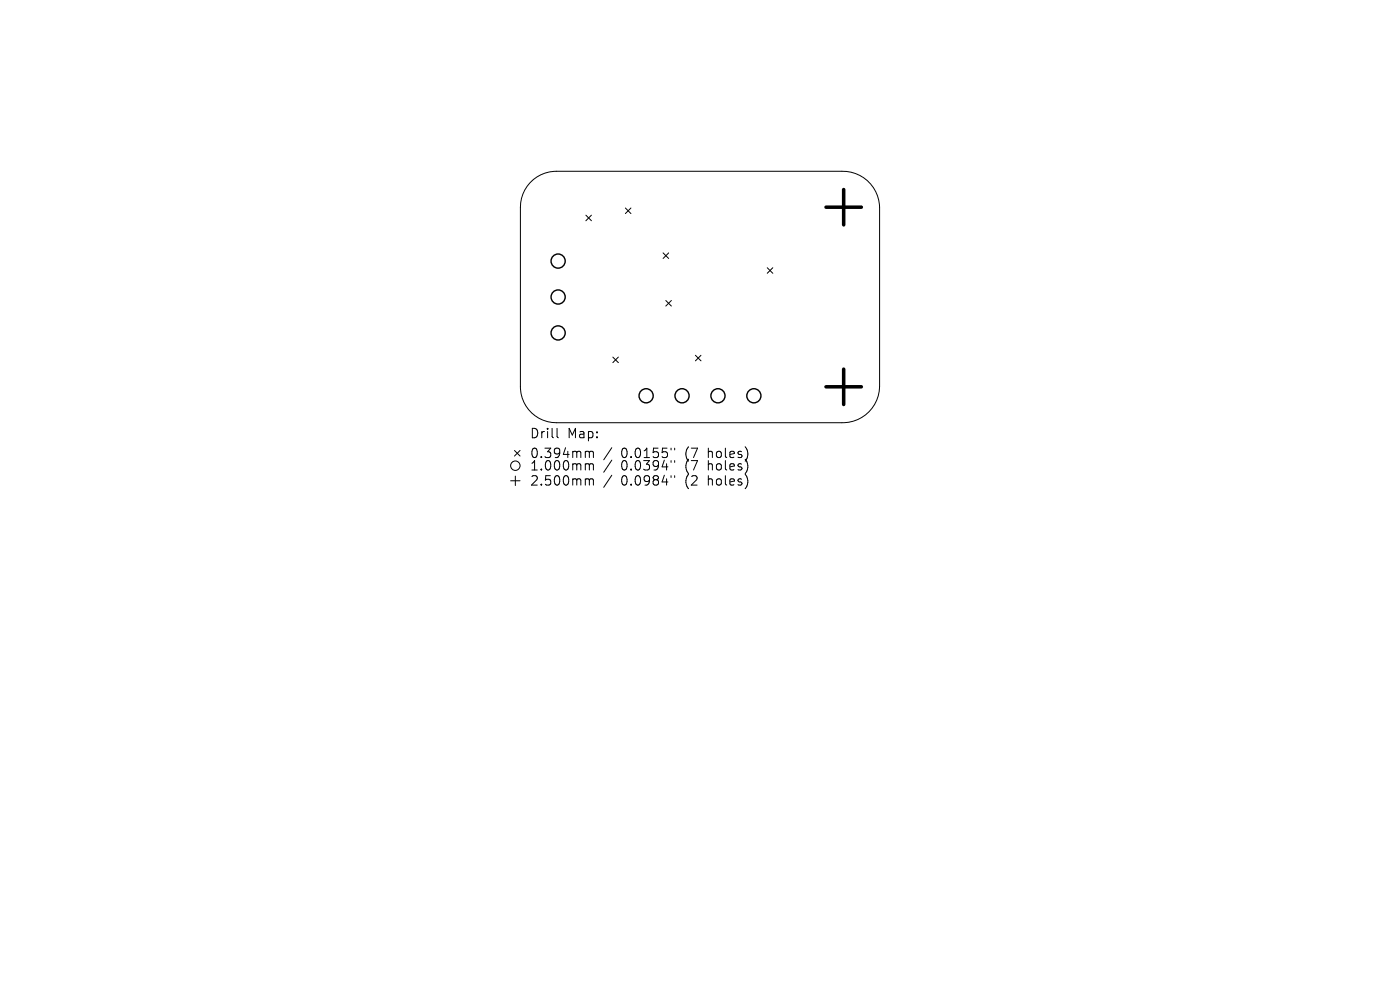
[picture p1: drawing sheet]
<svg xmlns="http://www.w3.org/2000/svg" width="297mm" height="210mm" viewBox="0 0 297 210" stroke-linecap="round" stroke-linejoin="round" font-family="sans-serif">
<defs><g id="words">
<g font-size="2.8">
<text x="112.3" y="93.2">Drill</text>
<text x="120.3" y="93.2">Map:</text>
<text x="112.3" y="97.4">0.394mm</text>
<text x="112.3" y="100.1">1.000mm</text>
<text x="131.8" y="97.4">0.0155&quot;</text>
<text x="131.8" y="100.1">0.0394&quot;</text>
<text x="145.5" y="97.4">(7</text>
<text x="145.5" y="100.1">(7</text>
<text x="150.5" y="97.4">holes)</text>
<text x="150.5" y="100.1">holes)</text>
<text x="112.3" y="103.3">2.500mm</text>
<text x="131.8" y="103.3">0.0984&quot;</text>
<text x="145.5" y="103.3">(2</text>
<text x="150.5" y="103.3">holes)</text>
</g>
</g></defs>
<g fill="none" stroke="#000" stroke-width=".21">
<path d="M112.5 38.7a7.6 7.6 0 0 1 5.5-2.4h60.6a7.8 7.8 0 0 1 8 7.7v38.1a7.8 7.8 0 0 1-8 7.6h-60.6a7.6 7.6 0 0 1-7.6-7.6v-38.1a7.6 7.6 0 0 1 2.1-5.3zM124.3 45.6l1.2 1.2M125.5 45.6l-1.2 1.2M132.7 44.1l1.2 1.2M133.9 44.1l-1.2 1.2M140.7 53.6l1.2 1.2M141.9 53.6l-1.2 1.2M162.8 56.8l1.2 1.2M164 56.8l-1.2 1.2M130 75.7l1.2 1.2M131.2 75.7l-1.2 1.2M141.2 63.7l1.2 1.2"/>
<path d="M142.4 63.7l-1.2 1.2M147.5 75.4l1.2 1.1M148.7 75.4l-1.2 1.1M109.1 95.6l1.2 1.1M110.3 95.6l-1.2 1.1M118.2 90.9v1.7l.3 .3M124.5 95.7l.4 .1 .1 .2M124.5 98.4h.2l.3 .3M125 96l.3-.3 .5 .1 .1 1.3M125 96v1.1M125 98.7v1M125 98.7l.3-.3 .5 .1 .1 1.2"/>
<path d="M129.8 95l-1.7 2.5M129.8 97.6l-1.7 2.6M142.4 95.1v.3M142.4 97.7v.4M143.1 95.1v.3M143.1 97.7v.4M108.3 102h2M109.3 101v2M124.5 101.6h.2l.3 .3M125 101.9v1M125 101.9l.3-.3 .5 .1 .1 1.2M129.8 100.8l-1.7 2.6"/>
<path d="M142.4 100.9v.4M143.1 100.9v.4"/>
<circle cx="109.3" cy="98.8" r="1"/>
</g>
<g fill="none" stroke="#000" stroke-width=".3">
<circle cx="118.4" cy="55.4" r="1.5"/>
<circle cx="118.4" cy="70.6" r="1.5"/>
<circle cx="118.4" cy="63" r="1.5"/>
<circle cx="137.1" cy="84" r="1.5"/>
<circle cx="144.7" cy="84" r="1.5"/>
<circle cx="152.3" cy="84" r="1.5"/>
<circle cx="159.9" cy="84" r="1.5"/>
</g>
<path d="M175.2 44h7.5M179 40.2v7.5M179 78.3v7.5M175.2 82.1h7.5" fill="none" stroke="#000" stroke-width=".75"/>
<use href="#words"/>
</svg>
